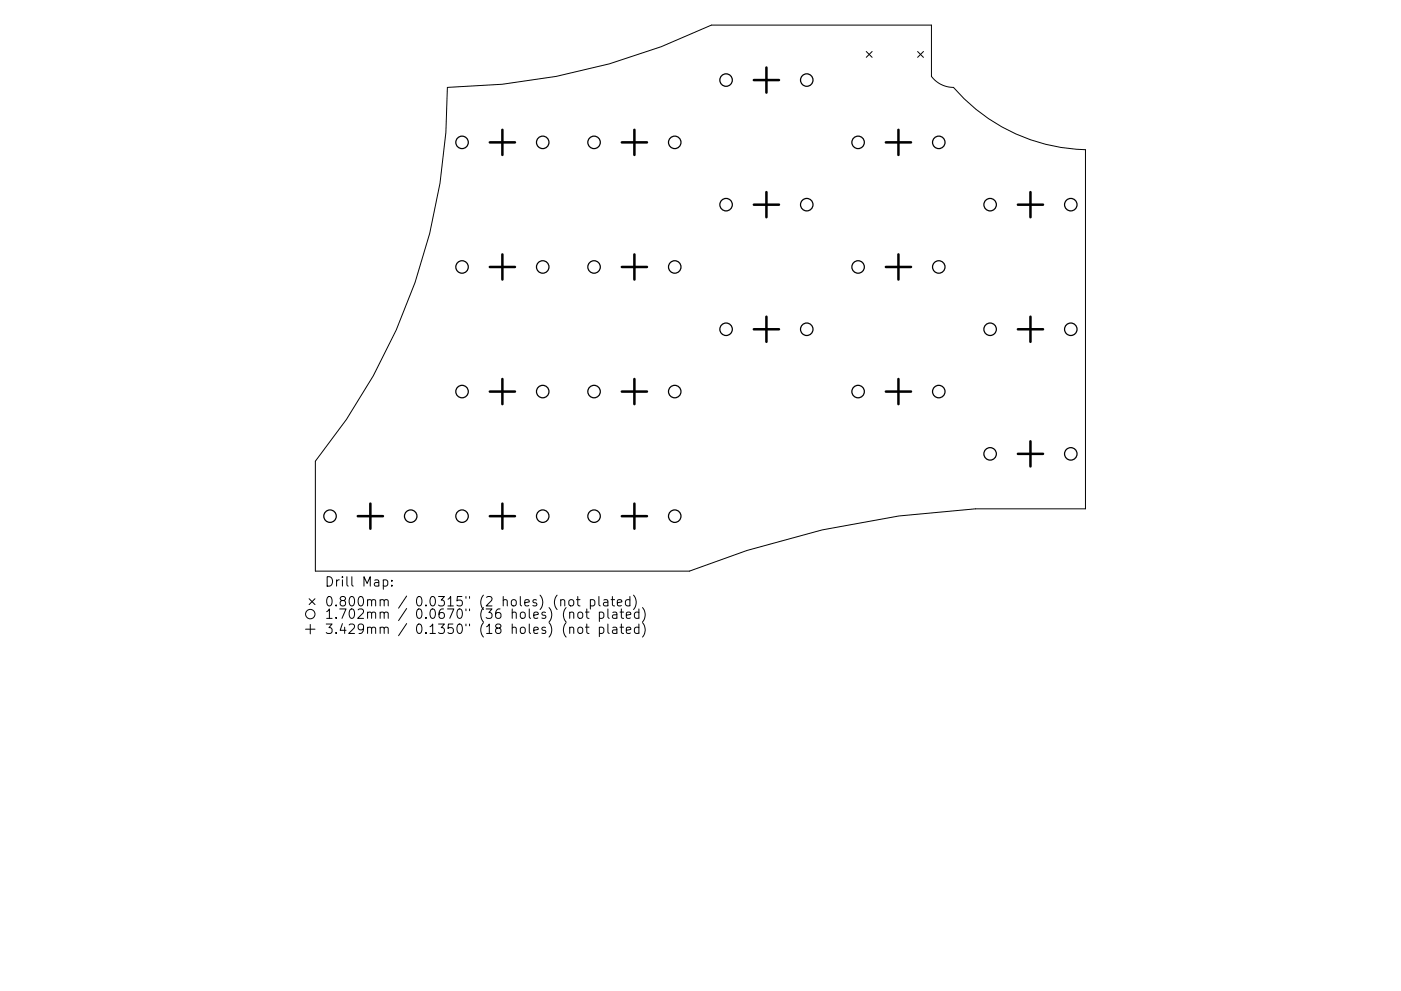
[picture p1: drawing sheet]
<svg xmlns="http://www.w3.org/2000/svg" width="297mm" height="210mm" viewBox="0 0 297 210" stroke-linecap="round" stroke-linejoin="round" font-family="sans-serif">
<defs><g id="words">
<g font-size="2.8">
<text x="68.8" y="124.5">Drill Map:</text>
<text x="68.8" y="128.7">0.800mm / 0.0315&quot; (2 holes) (not plated)</text>
<text x="68.8" y="131.3">1.702mm / 0.0670&quot; (36 holes) (not plated)</text>
<text x="68.8" y="134.5">3.429mm / 0.1350&quot; (18 holes) (not plated)</text>
</g>
</g></defs>
<g fill="none" stroke="#000" stroke-width=".21">
<path d="M94.9 18.5a132.7 132.7 0 0 0 55.9-13.2h46.7v10.9a5.8 5.8 0 0 0 4.6 2.3 38.1 38.1 0 0 0 28 13.3v76.2h-23.3l-16.2 1.5-16.3 2.9-15.9 4.4-12.2 4.4h-79.3v-23.4a124.5 124.5 0 0 0 28-79.3zM183.7 10.9l1.2 1.3M184.9 10.9l-1.2 1.3M194.5 10.9l1.3 1.3M195.8 10.9l-1.3 1.3M64.8 133.5h2M65.5 127l1.3 1.3M65.8 132.5v2M66.8 127l-1.3 1.3M81.3 123.1l.5-.1 .4 .4v.6l-.2 .3h-.7M83.1 124.2v.2M83.1 123.1v.2"/>
<path d="M118.9 127.4l.3-.2 .4 .1 .1 1.3M120.7 127.4l.3-.2a.54 .54 0 0 1 .6 .4v.6a.54 .54 0 0 1-.5 .4 .54 .54 0 0 1-.5-.4zM120.8 130.1a.5 .5 0 0 1 .8 0v1.1M120.8 133.3a.5 .5 0 0 1 .8 0v1.1M122.2 127.2h.8M122.5 126.6v1.7l.1 .2 .4 .1M122.6 130.1a.54 .54 0 0 1 .5-.2 .54 .54 0 0 1 .5 .3v.6a.54 .54 0 0 1-.6 .4 .54 .54 0 0 1-.5-.4zM122.6 133.3a.54 .54 0 0 1 .5-.2 .54 .54 0 0 1 .5 .3v.6a.54 .54 0 0 1-.6 .4 .54 .54 0 0 1-.5-.4zM124.1 129.9h.8M124.1 133.1h.8M124.4 129.2v1.7l.1 .2 .4 .1M124.4 132.4v1.7l.1 .2 .4 .1"/>
<path d="M125.2 127.3l.5-.1 .4 .4v.6l-.2 .3h-.7M125.2 127.2v2M127 126.6v1.7l.3 .3M127.1 130l.5-.1 .4 .3v.6l-.2 .3h-.7M127.1 133.2l.5-.1 .4 .3v.6l-.2 .3h-.7M127.1 129.9v2M127.1 133.1v2M128 127.3h.8l.1 1.3M128.9 127.7l-.7 .1a.39 .39 0 0 0-.3 .4 .39 .39 0 0 0 .3 .4l.7-.1M128.9 129.2v1.7l.3 .3M128.9 132.4v1.7l.3 .3M129.6 127.2h.7"/>
<path d="M129.8 126.6v1.7l.1 .2 .4 .1M129.9 130h.8l.1 1.2M129.9 133.2h.8l.1 1.2M130.8 130.3l-.7 .1a.39 .39 0 0 0-.3 .4 .39 .39 0 0 0 .3 .4l.7-.1M130.8 133.5l-.7 .1a.39 .39 0 0 0-.3 .4 .39 .39 0 0 0 .3 .4l.7-.1M130.9 127.9l.9-.2-.1-.4-.5-.1-.3 .3 .1 1h.7M131.5 129.9h.7M131.5 133.1h.7M131.7 129.2v1.7l.1 .2 .4 .1M131.7 132.4v1.7l.1 .2 .4 .1M132.8 130.5l.9-.2-.1-.3-.5-.1-.3 .2 .1 1h.7M132.8 133.7l.9-.2-.1-.3-.5-.1-.3 .2 .1 1h.7"/>
<path d="M133.6 127.3l-.6-.1-.4 .4v.6l.2 .3h.8M133.6 126.6v2M134.3 126.3a2.29 2.29 0 0 1 0 3M135.5 130l-.6-.1-.4 .3v.6l.2 .3h.8M135.5 133.2l-.6-.1-.4 .3v.6l.2 .3h.8M135.5 129.2v2M135.5 132.4v2M136.2 128.9a2.29 2.29 0 0 1 0 3.1M136.2 132.1a2.29 2.29 0 0 1 0 3.1"/>
<circle cx="65.8" cy="130.3" r="1"/>
</g>
<g fill="none" stroke="#000" stroke-width=".26">
<circle cx="153.9" cy="17" r="1.32"/>
<circle cx="171" cy="17" r="1.32"/>
<circle cx="98" cy="30.2" r="1.32"/>
<circle cx="115.1" cy="30.2" r="1.32"/>
<circle cx="126" cy="30.2" r="1.32"/>
<circle cx="143.1" cy="30.2" r="1.32"/>
<circle cx="181.9" cy="30.2" r="1.32"/>
<circle cx="199" cy="30.2" r="1.32"/>
<circle cx="98" cy="56.6" r="1.32"/>
<circle cx="115.1" cy="56.6" r="1.32"/>
<circle cx="126" cy="56.6" r="1.32"/>
<circle cx="143.1" cy="56.6" r="1.32"/>
<circle cx="153.9" cy="43.4" r="1.32"/>
<circle cx="171" cy="43.4" r="1.32"/>
<circle cx="181.9" cy="56.6" r="1.32"/>
<circle cx="199" cy="56.6" r="1.32"/>
<circle cx="209.9" cy="43.4" r="1.32"/>
<circle cx="227" cy="43.4" r="1.32"/>
<circle cx="153.9" cy="69.9" r="1.32"/>
<circle cx="171" cy="69.9" r="1.32"/>
<circle cx="209.9" cy="69.9" r="1.32"/>
<circle cx="227" cy="69.9" r="1.32"/>
<circle cx="98" cy="83.1" r="1.32"/>
<circle cx="115.1" cy="83.1" r="1.32"/>
<circle cx="126" cy="83.1" r="1.32"/>
<circle cx="143.1" cy="83.1" r="1.32"/>
<circle cx="181.9" cy="83.1" r="1.32"/>
<circle cx="199" cy="83.1" r="1.32"/>
<circle cx="209.9" cy="96.3" r="1.32"/>
<circle cx="227" cy="96.3" r="1.32"/>
<circle cx="70" cy="109.5" r="1.32"/>
<circle cx="87.1" cy="109.5" r="1.32"/>
<circle cx="98" cy="109.5" r="1.32"/>
<circle cx="115.1" cy="109.5" r="1.32"/>
<circle cx="126" cy="109.5" r="1.32"/>
<circle cx="143.1" cy="109.5" r="1.32"/>
</g>
<g fill="none" stroke="#000" stroke-width=".53">
<path d="M159.8 17h5.4M162.5 14.3v5.4M103.8 30.2h5.4M106.5 27.5v5.4M131.8 30.2h5.4M134.5 27.5v5.4M187.8 30.2h5.4M190.5 27.5v5.4M103.8 56.6h5.4M106.5 54v5.3M131.8 56.6h5.4M134.5 54v5.3"/>
<path d="M159.8 43.4h5.4M162.5 40.8v5.3M187.8 56.6h5.4M190.5 54v5.3M215.8 43.4h5.3M218.5 40.8v5.3M159.8 69.9h5.4M162.5 67.2v5.3M215.8 69.9h5.3M218.5 67.2v5.3M103.8 83.1h5.4M106.5 80.4v5.3"/>
<path d="M131.8 83.1h5.4M134.5 80.4v5.3M187.8 83.1h5.4M190.5 80.4v5.3M215.8 96.3h5.3M218.5 93.6v5.4M75.9 109.5h5.3M78.5 106.8v5.4M103.8 109.5h5.4M106.5 106.8v5.4M131.8 109.5h5.4M134.5 106.8v5.4"/>
</g>
<use href="#words"/>
</svg>
